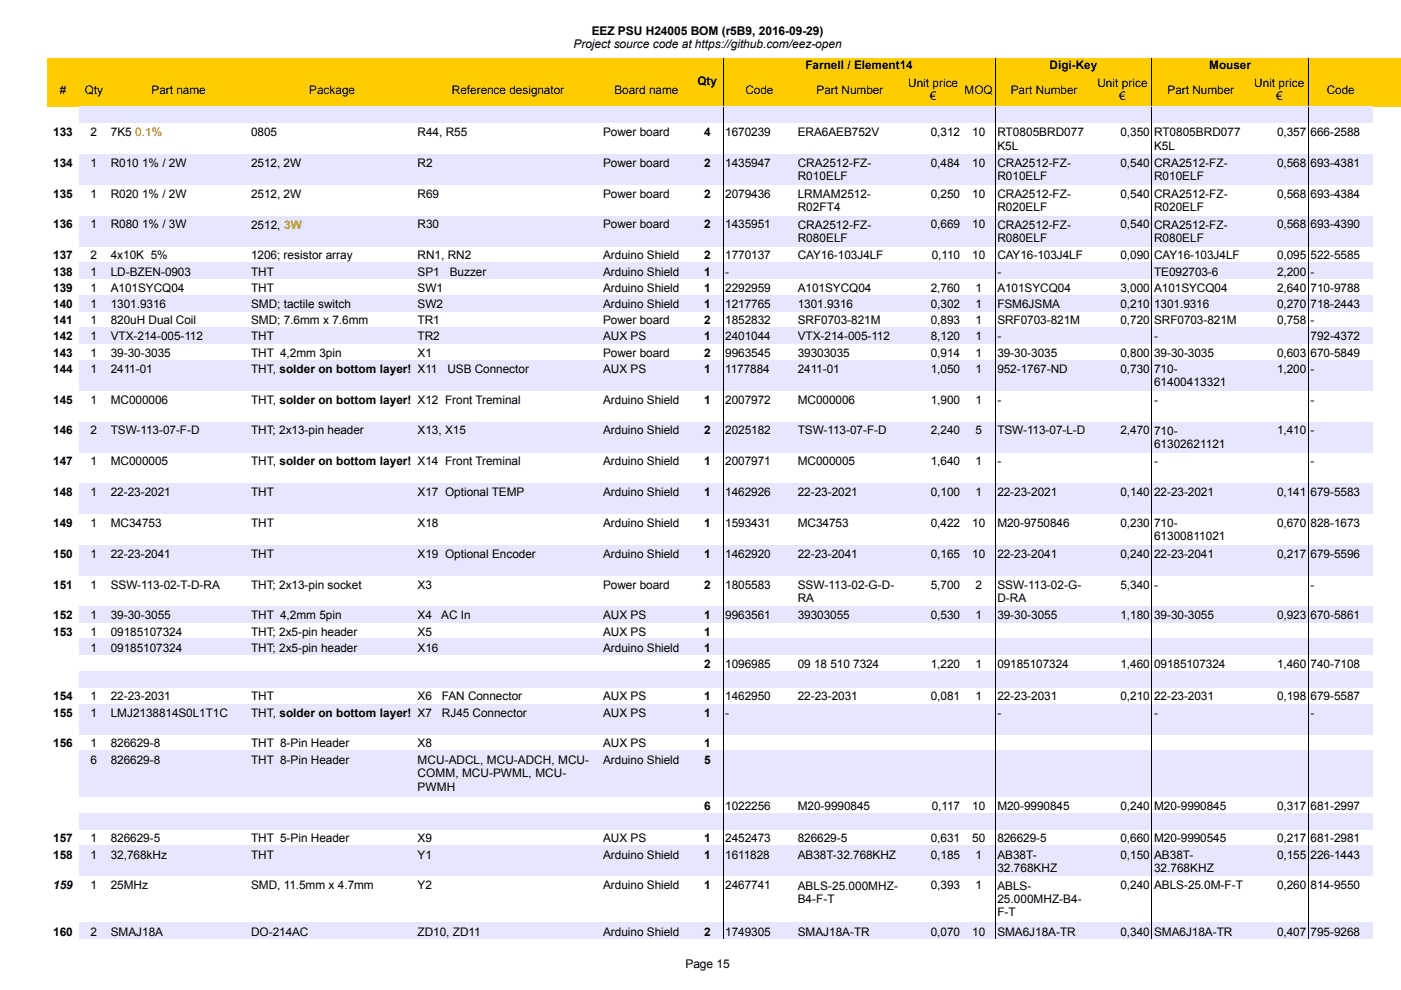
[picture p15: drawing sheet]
<svg xmlns="http://www.w3.org/2000/svg" width="297mm" height="210mm" viewBox="0 0 297 210" stroke-linecap="round" stroke-linejoin="round" font-family="sans-serif">
<defs><g id="words">
<g font-size="2.5">
<text x="121.6" y="10.2">Project source code at https://github.com/eez-open</text>
<text x="125.4" y="7.4">EEZ PSU H24005 BOM (r5B9, 2016-09-29)</text>
<text x="170.8" y="14.7">Farnell / Element14</text>
<text x="222.5" y="14.7">Digi-Key</text>
<text x="256.4" y="14.7">Mouser</text>
<text x="12.7" y="19.9">#</text>
<text x="18" y="19.9">Qty</text>
<text x="32.1" y="19.9">Part name</text>
<text x="65.6" y="19.9">Package</text>
<text x="95.8" y="19.9">Reference designator</text>
<text x="130.3" y="19.9">Board name</text>
<text x="147.9" y="18">Qty</text>
<text x="158" y="19.9">Code</text>
<text x="173.1" y="19.9">Part Number</text>
<text x="192.5" y="18.5">Unit price</text>
<text x="197.2" y="21.3">€</text>
<text x="204.5" y="19.9">MOQ</text>
<text x="214.3" y="19.9">Part Number</text>
<text x="232.7" y="18.5">Unit price</text>
<text x="237.3" y="21.3">€</text>
<text x="247.5" y="19.9">Part Number</text>
<text x="265.9" y="18.5">Unit price</text>
<text x="270.5" y="21.3">€</text>
<text x="281.3" y="19.9">Code</text>
<text x="11.3" y="28.9">133</text>
<text x="19.2" y="28.9">2</text>
<text x="23.5" y="28.9">7K5 0.1%</text>
<text x="53.2" y="28.9">0805</text>
<text x="88.5" y="28.9">R44, R55</text>
<text x="127.9" y="28.9">Power board</text>
<text x="149.3" y="28.9">4</text>
<text x="153.8" y="28.9">1670239</text>
<text x="169.2" y="28.9">ERA6AEB752V</text>
<text x="197.3" y="28.9">0,312</text>
<text x="206.1" y="28.9">10</text>
<text x="211.5" y="28.9">RT0805BRD077</text>
<text x="237.6" y="28.9">0,350</text>
<text x="244.7" y="28.9">RT0805BRD077</text>
<text x="270.8" y="28.9">0,357</text>
<text x="277.9" y="28.9">666-2588</text>
<text x="11.3" y="35.4">134</text>
<text x="19.2" y="35.4">1</text>
<text x="23.5" y="35.4">R010 1% / 2W</text>
<text x="53.2" y="35.4">2512, 2W</text>
<text x="88.5" y="35.4">R2</text>
<text x="127.9" y="35.4">Power board</text>
<text x="149.3" y="35.4">2</text>
<text x="153.8" y="35.4">1435947</text>
<text x="169.2" y="35.4">CRA2512-FZ-</text>
<text x="197.3" y="35.4">0,484</text>
<text x="206.1" y="35.4">10</text>
<text x="211.5" y="31.7">K5L</text>
<text x="211.5" y="35.4">CRA2512-FZ-</text>
<text x="237.6" y="35.4">0,540</text>
<text x="244.7" y="31.7">K5L</text>
<text x="244.7" y="35.4">CRA2512-FZ-</text>
<text x="270.8" y="35.4">0,568</text>
<text x="277.9" y="35.4">693-4381</text>
<text x="11.3" y="41.9">135</text>
<text x="19.2" y="41.9">1</text>
<text x="23.5" y="41.9">R020 1% / 2W</text>
<text x="53.2" y="41.9">2512, 2W</text>
<text x="88.5" y="41.9">R69</text>
<text x="127.9" y="41.9">Power board</text>
<text x="149.3" y="41.9">2</text>
<text x="153.8" y="41.9">2079436</text>
<text x="169.2" y="38.2">R010ELF</text>
<text x="169.2" y="41.9">LRMAM2512-</text>
<text x="197.3" y="41.9">0,250</text>
<text x="206.1" y="41.9">10</text>
<text x="211.5" y="38.2">R010ELF</text>
<text x="211.5" y="41.9">CRA2512-FZ-</text>
<text x="237.6" y="41.9">0,540</text>
<text x="244.7" y="38.2">R010ELF</text>
<text x="244.7" y="41.9">CRA2512-FZ-</text>
<text x="270.8" y="41.9">0,568</text>
<text x="277.9" y="41.9">693-4384</text>
<text x="169.2" y="44.8">R02FT4</text>
<text x="211.5" y="44.8">R020ELF</text>
<text x="244.7" y="44.8">R020ELF</text>
<text x="11.3" y="48.4">136</text>
<text x="19.2" y="48.4">1</text>
<text x="23.5" y="48.4">R080 1% / 3W</text>
<text x="53.2" y="48.5">2512, 3W</text>
<text x="88.5" y="48.4">R30</text>
<text x="127.9" y="48.4">Power board</text>
<text x="149.3" y="48.4">2</text>
<text x="153.8" y="48.4">1435951</text>
<text x="169.2" y="48.5">CRA2512-FZ-</text>
<text x="169.2" y="51.3">R080ELF</text>
<text x="197.3" y="48.4">0,669</text>
<text x="206.1" y="48.4">10</text>
<text x="211.5" y="48.5">CRA2512-FZ-</text>
<text x="211.5" y="51.3">R080ELF</text>
<text x="237.6" y="48.4">0,540</text>
<text x="244.7" y="48.5">CRA2512-FZ-</text>
<text x="244.7" y="51.3">R080ELF</text>
<text x="270.8" y="48.4">0,568</text>
<text x="277.9" y="48.4">693-4390</text>
<text x="11.3" y="55">137</text>
<text x="11.3" y="58.4">138</text>
<text x="19.2" y="55">2</text>
<text x="19.2" y="58.4">1</text>
<text x="23.5" y="55">4x10K 5%</text>
<text x="23.5" y="58.4">LD-BZEN-0903</text>
<text x="53.2" y="55">1206; resistor array</text>
<text x="53.2" y="58.4">THT</text>
<text x="88.5" y="55">RN1, RN2</text>
<text x="88.5" y="58.4">SP1</text>
<text x="95.4" y="58.4">Buzzer</text>
<text x="127.9" y="55">Arduino Shield</text>
<text x="127.9" y="58.4">Arduino Shield</text>
<text x="149.3" y="55">2</text>
<text x="149.3" y="58.4">1</text>
<text x="153.8" y="55">1770137</text>
<text x="153.8" y="58.4">-</text>
<text x="169.2" y="55">CAY16-103J4LF</text>
<text x="197.6" y="55">0,110</text>
<text x="206.1" y="55">10</text>
<text x="211.5" y="55">CAY16-103J4LF</text>
<text x="211.5" y="58.4">-</text>
<text x="237.6" y="55">0,090</text>
<text x="244.7" y="55">CAY16-103J4LF</text>
<text x="244.7" y="58.4">TE092703-6</text>
<text x="270.8" y="55">0,095</text>
<text x="270.8" y="58.4">2,200</text>
<text x="277.9" y="55">522-5585</text>
<text x="277.9" y="58.4">-</text>
<text x="11.3" y="61.8">139</text>
<text x="11.3" y="65.3">140</text>
<text x="19.2" y="61.8">1</text>
<text x="19.2" y="65.3">1</text>
<text x="23.5" y="61.8">A101SYCQ04</text>
<text x="23.5" y="65.3">1301.9316</text>
<text x="53.2" y="61.8">THT</text>
<text x="53.2" y="65.3">SMD; tactile switch</text>
<text x="88.5" y="61.8">SW1</text>
<text x="88.5" y="65.3">SW2</text>
<text x="127.9" y="61.8">Arduino Shield</text>
<text x="127.9" y="65.3">Arduino Shield</text>
<text x="149.3" y="61.8">1</text>
<text x="149.3" y="65.3">1</text>
<text x="153.8" y="61.8">2292959</text>
<text x="153.8" y="65.3">1217765</text>
<text x="169.2" y="61.8">A101SYCQ04</text>
<text x="169.2" y="65.3">1301.9316</text>
<text x="197.3" y="61.8">2,760</text>
<text x="197.3" y="65.3">0,302</text>
<text x="206.8" y="61.8">1</text>
<text x="206.8" y="65.3">1</text>
<text x="211.5" y="61.8">A101SYCQ04</text>
<text x="211.5" y="65.3">FSM6JSMA</text>
<text x="237.6" y="61.8">3,000</text>
<text x="237.6" y="65.3">0,210</text>
<text x="244.7" y="61.8">A101SYCQ04</text>
<text x="244.7" y="65.3">1301.9316</text>
<text x="270.8" y="61.8">2,640</text>
<text x="270.8" y="65.3">0,270</text>
<text x="277.9" y="61.8">710-9788</text>
<text x="277.9" y="65.3">718-2443</text>
<text x="11.3" y="68.7">141</text>
<text x="19.2" y="68.7">1</text>
<text x="23.5" y="68.7">820uH Dual Coil</text>
<text x="53.2" y="68.7">SMD; 7.6mm x 7.6mm</text>
<text x="88.5" y="68.7">TR1</text>
<text x="127.9" y="68.7">Power board</text>
<text x="149.3" y="68.7">2</text>
<text x="153.8" y="68.7">1852832</text>
<text x="169.2" y="68.7">SRF0703-821M</text>
<text x="197.3" y="68.7">0,893</text>
<text x="206.8" y="68.7">1</text>
<text x="211.5" y="68.7">SRF0703-821M</text>
<text x="237.6" y="68.7">0,720</text>
<text x="244.7" y="68.7">SRF0703-821M</text>
<text x="270.8" y="68.7">0,758</text>
<text x="277.9" y="68.7">-</text>
<text x="11.3" y="72.2">142</text>
<text x="11.3" y="75.6">143</text>
<text x="19.2" y="72.2">1</text>
<text x="19.2" y="75.6">1</text>
<text x="23.5" y="72.2">VTX-214-005-112</text>
<text x="23.5" y="75.6">39-30-3035</text>
<text x="53.2" y="72.2">THT</text>
<text x="53.2" y="75.6">THT 4,2mm 3pin</text>
<text x="88.5" y="72.2">TR2</text>
<text x="88.5" y="75.6">X1</text>
<text x="127.9" y="72.2">AUX PS</text>
<text x="127.9" y="75.6">Power board</text>
<text x="149.3" y="72.2">1</text>
<text x="149.3" y="75.6">2</text>
<text x="153.8" y="72.2">2401044</text>
<text x="153.8" y="75.6">9963545</text>
<text x="169.2" y="72.2">VTX-214-005-112</text>
<text x="169.2" y="75.6">39303035</text>
<text x="197.3" y="72.2">8,120</text>
<text x="197.3" y="75.6">0,914</text>
<text x="206.8" y="72.2">1</text>
<text x="206.8" y="75.6">1</text>
<text x="211.5" y="72.2">-</text>
<text x="211.5" y="75.6">39-30-3035</text>
<text x="237.6" y="75.6">0,800</text>
<text x="244.7" y="72.2">-</text>
<text x="244.7" y="75.6">39-30-3035</text>
<text x="270.8" y="75.6">0,603</text>
<text x="277.9" y="72.2">792-4372</text>
<text x="277.9" y="75.6">670-5849</text>
<text x="11.3" y="79.1">144</text>
<text x="19.2" y="79.1">1</text>
<text x="23.5" y="79.1">2411-01</text>
<text x="53.2" y="79.1">THT, solder on bottom layer! X11</text>
<text x="94.9" y="79.1">USB Connector</text>
<text x="127.9" y="79.1">AUX PS</text>
<text x="149.3" y="79.1">1</text>
<text x="153.8" y="79.1">1177884</text>
<text x="169.2" y="79.1">2411-01</text>
<text x="197.3" y="79.1">1,050</text>
<text x="206.8" y="79.1">1</text>
<text x="211.5" y="79.1">952-1767-ND</text>
<text x="237.6" y="79.1">0,730</text>
<text x="244.7" y="79.1">710-</text>
<text x="244.7" y="81.9">61400413321</text>
<text x="270.8" y="79.1">1,200</text>
<text x="277.9" y="79.1">-</text>
<text x="11.3" y="85.6">145</text>
<text x="19.2" y="85.6">1</text>
<text x="23.5" y="85.6">MC000006</text>
<text x="53.2" y="85.6">THT, solder on bottom layer! X12 Front Treminal</text>
<text x="127.9" y="85.6">Arduino Shield</text>
<text x="149.3" y="85.6">1</text>
<text x="153.8" y="85.6">2007972</text>
<text x="169.2" y="85.6">MC000006</text>
<text x="197.3" y="85.6">1,900</text>
<text x="206.8" y="85.6">1</text>
<text x="211.5" y="85.6">-</text>
<text x="244.7" y="85.6">-</text>
<text x="277.9" y="85.6">-</text>
<text x="11.3" y="92.1">146</text>
<text x="19.2" y="92.1">2</text>
<text x="23.5" y="92.1">TSW-113-07-F-D</text>
<text x="53.2" y="92.1">THT; 2x13-pin header</text>
<text x="88.5" y="92.1">X13, X15</text>
<text x="127.9" y="92.1">Arduino Shield</text>
<text x="149.3" y="92.1">2</text>
<text x="153.8" y="92.1">2025182</text>
<text x="169.2" y="92.1">TSW-113-07-F-D</text>
<text x="197.3" y="92.1">2,240</text>
<text x="206.8" y="92.1">5</text>
<text x="211.5" y="92.1">TSW-113-07-L-D</text>
<text x="237.6" y="92.1">2,470</text>
<text x="244.7" y="92.1">710-</text>
<text x="244.7" y="95">61302621121</text>
<text x="270.8" y="92.1">1,410</text>
<text x="277.9" y="92.1">-</text>
<text x="11.3" y="98.6">147</text>
<text x="19.2" y="98.6">1</text>
<text x="23.5" y="98.6">MC000005</text>
<text x="53.2" y="98.7">THT, solder on bottom layer! X14 Front Treminal</text>
<text x="127.9" y="98.6">Arduino Shield</text>
<text x="149.3" y="98.6">1</text>
<text x="153.8" y="98.6">2007971</text>
<text x="169.2" y="98.6">MC000005</text>
<text x="197.3" y="98.6">1,640</text>
<text x="206.8" y="98.6">1</text>
<text x="211.5" y="98.6">-</text>
<text x="244.7" y="98.6">-</text>
<text x="277.9" y="98.6">-</text>
<text x="11.3" y="105.2">148</text>
<text x="19.2" y="105.2">1</text>
<text x="23.5" y="105.2">22-23-2021</text>
<text x="53.2" y="105.2">THT</text>
<text x="88.5" y="105.2">X17 Optional TEMP</text>
<text x="127.9" y="105.2">Arduino Shield</text>
<text x="149.3" y="105.2">1</text>
<text x="153.8" y="105.2">1462926</text>
<text x="169.2" y="105.2">22-23-2021</text>
<text x="197.3" y="105.2">0,100</text>
<text x="206.8" y="105.2">1</text>
<text x="211.5" y="105.2">22-23-2021</text>
<text x="237.6" y="105.2">0,140</text>
<text x="244.7" y="105.2">22-23-2021</text>
<text x="270.8" y="105.2">0,141</text>
<text x="277.9" y="105.2">679-5583</text>
<text x="11.3" y="111.7">149</text>
<text x="19.2" y="111.7">1</text>
<text x="23.5" y="111.7">MC34753</text>
<text x="53.2" y="111.7">THT</text>
<text x="88.5" y="111.7">X18</text>
<text x="127.9" y="111.7">Arduino Shield</text>
<text x="149.3" y="111.7">1</text>
<text x="153.8" y="111.7">1593431</text>
<text x="169.2" y="111.7">MC34753</text>
<text x="197.3" y="111.7">0,422</text>
<text x="206.1" y="111.7">10</text>
<text x="211.5" y="111.7">M20-9750846</text>
<text x="237.6" y="111.7">0,230</text>
<text x="244.7" y="111.8">710-</text>
<text x="270.8" y="111.7">0,670</text>
<text x="277.9" y="111.7">828-1673</text>
<text x="11.3" y="118.3">150</text>
<text x="19.2" y="118.3">1</text>
<text x="23.5" y="118.3">22-23-2041</text>
<text x="53.2" y="118.3">THT</text>
<text x="88.5" y="118.3">X19 Optional Encoder</text>
<text x="127.9" y="118.3">Arduino Shield</text>
<text x="149.3" y="118.3">1</text>
<text x="153.8" y="118.3">1462920</text>
<text x="169.2" y="118.3">22-23-2041</text>
<text x="197.3" y="118.3">0,165</text>
<text x="206.1" y="118.3">10</text>
<text x="211.5" y="118.3">22-23-2041</text>
<text x="237.6" y="118.3">0,240</text>
<text x="244.7" y="118.3">22-23-2041</text>
<text x="244.7" y="114.6">61300811021</text>
<text x="270.8" y="118.3">0,217</text>
<text x="277.9" y="118.3">679-5596</text>
<text x="11.3" y="124.8">151</text>
<text x="19.2" y="124.8">1</text>
<text x="23.5" y="124.8">SSW-113-02-T-D-RA</text>
<text x="53.2" y="124.8">THT; 2x13-pin socket</text>
<text x="88.5" y="124.8">X3</text>
<text x="127.9" y="124.8">Power board</text>
<text x="149.3" y="124.8">2</text>
<text x="153.8" y="124.8">1805583</text>
<text x="169.2" y="124.8">SSW-113-02-G-D-</text>
<text x="197.3" y="124.8">5,700</text>
<text x="206.8" y="124.8">2</text>
<text x="211.5" y="124.8">SSW-113-02-G-</text>
<text x="237.6" y="124.8">5,340</text>
<text x="244.7" y="124.8">-</text>
<text x="277.9" y="124.8">-</text>
<text x="11.3" y="131.3">152</text>
<text x="19.2" y="131.3">1</text>
<text x="23.5" y="131.3">39-30-3055</text>
<text x="53.2" y="131.3">THT 4,2mm 5pin</text>
<text x="88.5" y="131.3">X4</text>
<text x="93.6" y="131.3">AC In</text>
<text x="127.9" y="131.3">AUX PS</text>
<text x="149.3" y="131.3">1</text>
<text x="153.8" y="131.3">9963561</text>
<text x="169.2" y="131.3">39303055</text>
<text x="169.2" y="127.6">RA</text>
<text x="197.3" y="131.3">0,530</text>
<text x="206.8" y="131.3">1</text>
<text x="211.5" y="131.3">39-30-3055</text>
<text x="211.5" y="127.6">D-RA</text>
<text x="237.6" y="131.3">1,180</text>
<text x="244.7" y="131.3">39-30-3055</text>
<text x="270.8" y="131.3">0,923</text>
<text x="277.9" y="131.3">670-5861</text>
<text x="11.3" y="134.8">153</text>
<text x="19.2" y="134.8">1</text>
<text x="23.5" y="134.8">09185107324</text>
<text x="53.2" y="134.8">THT; 2x5-pin header</text>
<text x="88.5" y="134.8">X5</text>
<text x="127.9" y="134.8">AUX PS</text>
<text x="149.3" y="134.8">1</text>
<text x="19.2" y="138.2">1</text>
<text x="23.5" y="138.2">09185107324</text>
<text x="53.2" y="138.2">THT; 2x5-pin header</text>
<text x="88.5" y="138.2">X16</text>
<text x="127.9" y="138.2">Arduino Shield</text>
<text x="149.3" y="138.2">1</text>
<text x="149.3" y="141.6">2</text>
<text x="153.8" y="141.6">1096985</text>
<text x="169.2" y="141.6">09 18 510 7324</text>
<text x="197.3" y="141.6">1,220</text>
<text x="206.8" y="141.6">1</text>
<text x="211.5" y="141.6">09185107324</text>
<text x="237.6" y="141.6">1,460</text>
<text x="244.7" y="141.6">09185107324</text>
<text x="270.8" y="141.6">1,460</text>
<text x="277.9" y="141.6">740-7108</text>
<text x="11.3" y="148.5">154</text>
<text x="19.2" y="148.5">1</text>
<text x="23.5" y="148.5">22-23-2031</text>
<text x="53.2" y="148.5">THT</text>
<text x="88.5" y="148.5">X6</text>
<text x="93.7" y="148.5">FAN Connector</text>
<text x="127.9" y="148.5">AUX PS</text>
<text x="149.3" y="148.5">1</text>
<text x="153.8" y="148.5">1462950</text>
<text x="169.2" y="148.5">22-23-2031</text>
<text x="197.3" y="148.5">0,081</text>
<text x="206.8" y="148.5">1</text>
<text x="211.5" y="148.5">22-23-2031</text>
<text x="237.6" y="148.5">0,210</text>
<text x="244.7" y="148.5">22-23-2031</text>
<text x="270.8" y="148.5">0,198</text>
<text x="277.9" y="148.5">679-5587</text>
<text x="11.3" y="151.9">155</text>
<text x="19.2" y="151.9">1</text>
<text x="23.5" y="151.9">LMJ2138814S0L1T1C</text>
<text x="53.2" y="152">THT, solder on bottom layer! X7</text>
<text x="93.7" y="151.9">RJ45 Connector</text>
<text x="127.9" y="151.9">AUX PS</text>
<text x="149.3" y="151.9">1</text>
<text x="153.8" y="151.9">-</text>
<text x="211.5" y="151.9">-</text>
<text x="244.7" y="151.9">-</text>
<text x="277.9" y="151.9">-</text>
<text x="11.3" y="158.5">156</text>
<text x="19.2" y="158.5">1</text>
<text x="19.2" y="161.9">6</text>
<text x="23.5" y="158.5">826629-8</text>
<text x="23.5" y="161.9">826629-8</text>
<text x="53.2" y="158.5">THT 8-Pin Header</text>
<text x="53.2" y="161.9">THT 8-Pin Header</text>
<text x="88.5" y="158.5">X8</text>
<text x="88.5" y="162">MCU-ADCL, MCU-ADCH, MCU-</text>
<text x="127.9" y="158.5">AUX PS</text>
<text x="127.9" y="161.9">Arduino Shield</text>
<text x="149.3" y="158.5">1</text>
<text x="149.3" y="161.9">5</text>
<text x="88.5" y="164.8">COMM, MCU-PWML, MCU-</text>
<text x="88.5" y="167.6">PWMH</text>
<text x="149.3" y="171.7">6</text>
<text x="153.8" y="171.7">1022256</text>
<text x="169.2" y="171.7">M20-9990845</text>
<text x="197.6" y="171.7">0,117</text>
<text x="206.1" y="171.7">10</text>
<text x="211.5" y="171.7">M20-9990845</text>
<text x="237.6" y="171.7">0,240</text>
<text x="244.7" y="171.7">M20-9990845</text>
<text x="270.8" y="171.7">0,317</text>
<text x="277.9" y="171.7">681-2997</text>
<text x="11.3" y="178.6">157</text>
<text x="19.2" y="178.6">1</text>
<text x="23.5" y="178.6">826629-5</text>
<text x="53.2" y="178.6">THT 5-Pin Header</text>
<text x="88.5" y="178.6">X9</text>
<text x="127.9" y="178.6">AUX PS</text>
<text x="149.3" y="178.6">1</text>
<text x="153.8" y="178.6">2452473</text>
<text x="169.2" y="178.6">826629-5</text>
<text x="197.3" y="178.6">0,631</text>
<text x="206.1" y="178.6">50</text>
<text x="211.5" y="178.6">826629-5</text>
<text x="237.6" y="178.6">0,660</text>
<text x="244.7" y="178.6">M20-9990545</text>
<text x="270.8" y="178.6">0,217</text>
<text x="277.9" y="178.6">681-2981</text>
<text x="11.3" y="182">158</text>
<text x="19.2" y="182">1</text>
<text x="23.5" y="182">32,768kHz</text>
<text x="53.2" y="182">THT</text>
<text x="88.5" y="182">Y1</text>
<text x="127.9" y="182">Arduino Shield</text>
<text x="149.3" y="182">1</text>
<text x="153.8" y="182">1611828</text>
<text x="169.2" y="182">AB38T-32.768KHZ</text>
<text x="197.3" y="182">0,185</text>
<text x="206.8" y="182">1</text>
<text x="211.5" y="182.1">AB38T-</text>
<text x="211.5" y="184.9">32.768KHZ</text>
<text x="237.6" y="182">0,150</text>
<text x="244.7" y="182.1">AB38T-</text>
<text x="244.7" y="184.9">32.768KHZ</text>
<text x="270.8" y="182">0,155</text>
<text x="277.9" y="182">226-1443</text>
<text x="11.3" y="188.6">159</text>
<text x="19.2" y="188.6">1</text>
<text x="23.5" y="188.6">25MHz</text>
<text x="53.2" y="188.6">SMD, 11.5mm x 4.7mm</text>
<text x="88.5" y="188.6">Y2</text>
<text x="127.9" y="188.6">Arduino Shield</text>
<text x="149.3" y="188.6">1</text>
<text x="153.8" y="188.6">2467741</text>
<text x="169.2" y="188.6">ABLS-25.000MHZ-</text>
<text x="169.2" y="191.4">B4-F-T</text>
<text x="197.3" y="188.6">0,393</text>
<text x="206.8" y="188.6">1</text>
<text x="211.5" y="188.6">ABLS-</text>
<text x="211.5" y="191.4">25.000MHZ-B4-</text>
<text x="237.6" y="188.6">0,240</text>
<text x="244.7" y="188.6">ABLS-25.0M-F-T</text>
<text x="270.8" y="188.6">0,260</text>
<text x="277.9" y="188.6">814-9550</text>
<text x="211.5" y="194.2">F-T</text>
<text x="11.3" y="198.4">160</text>
<text x="19.2" y="198.4">2</text>
<text x="23.5" y="198.4">SMAJ18A</text>
<text x="53.2" y="198.4">DO-214AC</text>
<text x="88.5" y="198.4">ZD10, ZD11</text>
<text x="127.9" y="198.4">Arduino Shield</text>
<text x="149.3" y="198.4">2</text>
<text x="153.8" y="198.4">1749305</text>
<text x="169.2" y="198.4">SMAJ18A-TR</text>
<text x="197.3" y="198.4">0,070</text>
<text x="206.1" y="198.4">10</text>
<text x="211.5" y="198.4">SMA6J18A-TR</text>
<text x="237.6" y="198.4">0,340</text>
<text x="244.7" y="198.4">SMA6J18A-TR</text>
<text x="270.8" y="198.4">0,407</text>
<text x="277.9" y="198.4">795-9268</text>
<text x="145.3" y="205.3">Page 15</text>
</g>
</g></defs>
<path d="M9.9 12.4h287.2v10.3h-287.2z" fill-rule="evenodd" fill="#fc0"/>
<path d="M153.3 12.4v10.3M211 12.4v10.3M244.2 12.4v10.3M277.4 12.4v10.3" fill="none" stroke="#000" stroke-width=".21"/>
<g fill="#e6e6ff">
<path d="M16.7 22.6h274.3v3.5h-274.3z" fill-rule="evenodd"/>
<path d="M16.7 32.6h274.3v6.6h-274.3z" fill-rule="evenodd"/>
<path d="M16.7 45.7h274.3v6.5h-274.3z" fill-rule="evenodd"/>
<path d="M16.7 55.7h274.3v3.4h-274.3z" fill-rule="evenodd"/>
<path d="M16.7 62.5h274.3v3.5h-274.3z" fill-rule="evenodd"/>
<path d="M16.7 69.4h274.3v3.5h-274.3z" fill-rule="evenodd"/>
<path d="M16.7 76.3h274.3v6.5h-274.3z" fill-rule="evenodd"/>
<path d="M16.7 89.4h274.3v6.5h-274.3z" fill-rule="evenodd"/>
<path d="M16.7 102.4h274.3v6.6h-274.3z" fill-rule="evenodd"/>
<path d="M16.7 115.5h274.3v6.5h-274.3z" fill-rule="evenodd"/>
<path d="M16.7 128.6h274.3v3.4h-274.3z" fill-rule="evenodd"/>
<path d="M16.7 135.4h274.3v3.5h-274.3z" fill-rule="evenodd"/>
<path d="M16.7 142.3h274.3v3.5h-274.3z" fill-rule="evenodd"/>
<path d="M16.7 149.2h274.3v6.5h-274.3z" fill-rule="evenodd"/>
<path d="M16.7 159.2h274.3v9.8h-274.3z" fill-rule="evenodd"/>
<path d="M16.7 172.4h274.3v3.5h-274.3z" fill-rule="evenodd"/>
<path d="M16.7 179.3h274.3v6.5h-274.3z" fill-rule="evenodd"/>
<path d="M16.7 195.6h274.3v3.5h-274.3z" fill-rule="evenodd"/>
</g>
<path d="M153.3 22.7v176.4M211 22.7v176.4M244.2 22.7v176.4M277.4 22.7v176.4" fill="none" stroke="#000" stroke-width=".21"/>
<use href="#words"/>
</svg>
